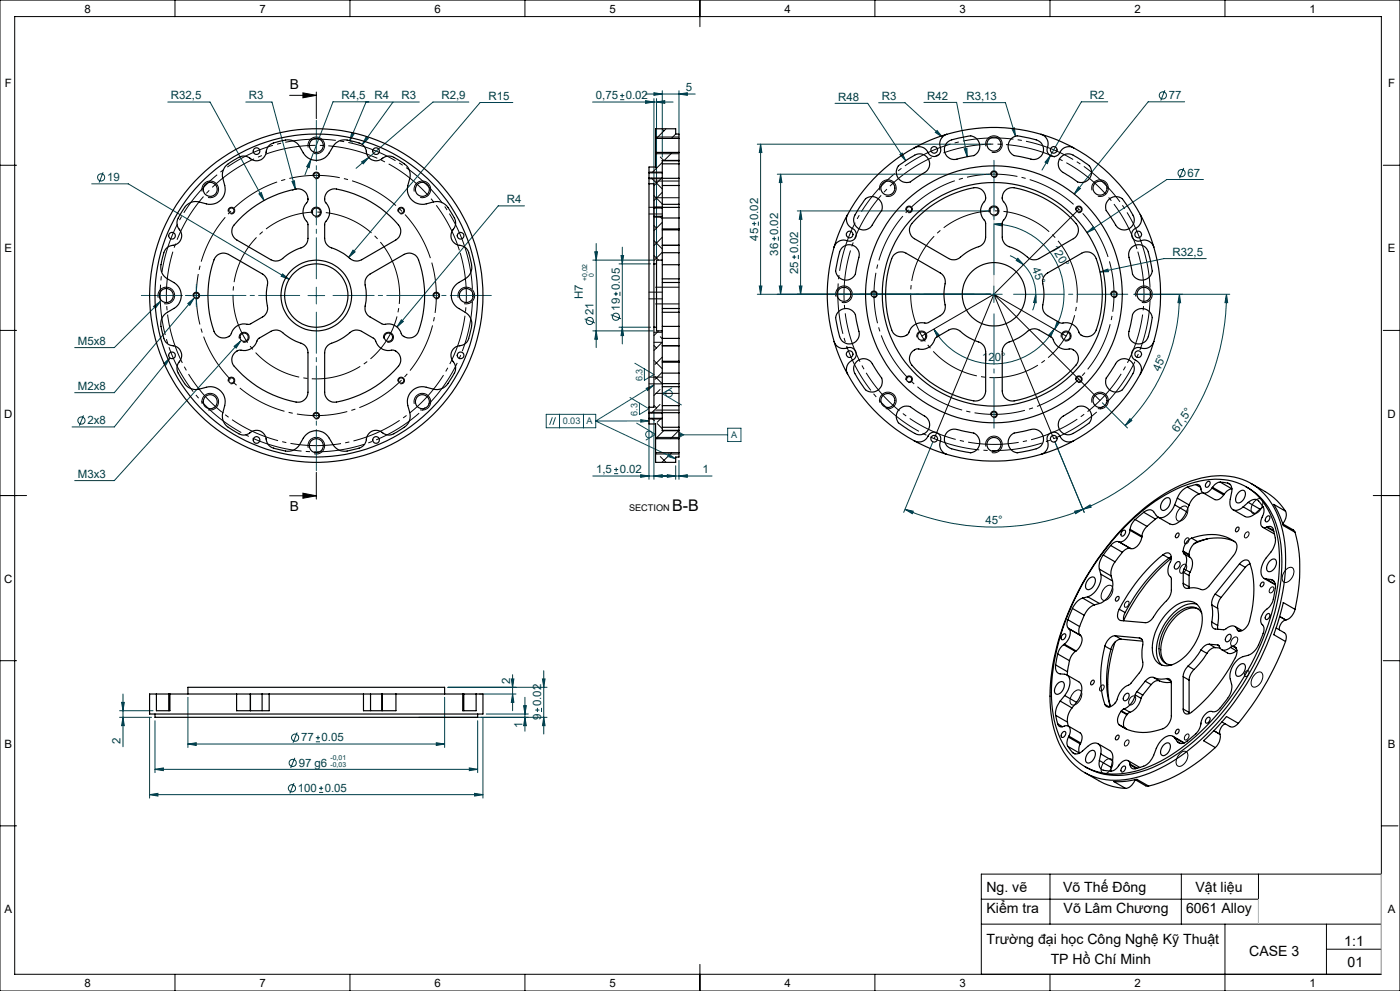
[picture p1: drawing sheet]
<svg xmlns="http://www.w3.org/2000/svg" width="420mm" height="297mm" viewBox="0 0 420 297" stroke-linecap="round" stroke-linejoin="round" font-family="sans-serif">
<defs><g id="words">
<text font-size="4.8" x="201.7" y="153">B-B</text>
<g font-size="4.2">
<text x="295.9" y="267.2">Ng. vẽ</text>
<text x="318.9" y="267.2">Võ Thế Đông</text>
<text x="358.6" y="267.2">Vật liệu</text>
<text x="295.9" y="273.6">Kiểm tra</text>
<text x="319.1" y="273.6">Võ Lâm Chương</text>
<text x="355.8" y="273.6">6061 Alloy</text>
<text x="295.9" y="283">Trường đại học Công Nghệ Kỹ Thuật</text>
<text x="374.8" y="286.4">CASE 3</text>
<text x="403.3" y="283.4">1:1</text>
<text x="315.2" y="289">TP Hồ Chí Minh</text>
<text x="404.3" y="289.7">01</text>
</g>
<g font-size="4.1">
<text x="86.9" y="26.8">B</text>
<text x="86.9" y="153">B</text>
</g>
<g font-size="3.4">
<text x="25.3" y="3.9">8</text>
<text x="77.8" y="3.9">7</text>
<text x="130.3" y="3.9">6</text>
<text x="182.8" y="3.9">5</text>
<text x="235.3" y="3.9">4</text>
<text x="287.8" y="3.9">3</text>
<text x="340.3" y="3.9">2</text>
<text x="392.8" y="3.9">1</text>
<text x="1.5" y="26.1">F</text>
<text x="416.5" y="26.1">F</text>
<text x="1.4" y="75.6">E</text>
<text x="416.4" y="75.6">E</text>
<text x="1.3" y="125.1">D</text>
<text x="416.3" y="125.1">D</text>
<text x="1.3" y="174.6">C</text>
<text x="416.3" y="174.6">C</text>
<text x="1.4" y="224.1">B</text>
<text x="416.4" y="224.1">B</text>
<text x="1.4" y="273.6">A</text>
<text x="416.4" y="273.6">A</text>
<text x="25.3" y="295.9">8</text>
<text x="77.8" y="295.9">7</text>
<text x="130.3" y="295.9">6</text>
<text x="182.8" y="295.9">5</text>
<text x="235.3" y="295.9">4</text>
<text x="287.8" y="295.9">3</text>
<text x="340.3" y="295.9">2</text>
<text x="392.8" y="295.9">1</text>
</g>
<g font-size="3.4" fill="#004040">
<text x="51.3" y="29.8">R32,5</text>
<text x="74.7" y="29.8">R3</text>
<text x="102.5" y="29.7">R4,5</text>
<text x="112.4" y="29.8">R4</text>
<text x="120.5" y="29.8">R3</text>
<text x="132.5" y="29.8">R2,9</text>
<text x="146.6" y="29.9">R15</text>
<text x="178.7" y="29.8">0,75</text>
<text x="187.7" y="29.8">0.02</text>
<text x="205.7" y="27.4">5</text>
<text x="278.2" y="29.9">R42</text>
<text x="289.9" y="30">R3,13</text>
<text x="327" y="29.7">R2</text>
<text x="350.6" y="29.7">77</text>
<text x="251.5" y="30.2">R48</text>
<text x="264.6" y="30">R3</text>
<text x="356.3" y="53">67</text>
<text x="32.1" y="54.3">19</text>
<text x="152" y="60.9">R4</text>
<text x="227.4" y="66" transform="rotate(-90 227.4 66)">0.02</text>
<text x="233.4" y="70.5" transform="rotate(-90 233.4 70.5)">0.02</text>
<text x="227.4" y="72.1" transform="rotate(-90 227.4 72.1)">45</text>
<text x="233.4" y="76.6" transform="rotate(-90 233.4 76.6)">36</text>
<text x="239.4" y="76" transform="rotate(-90 239.4 76)">0.02</text>
<text x="315.3" y="74.2" transform="rotate(60 315.3 74.2)">120°</text>
<text x="351.8" y="76.7">R32,5</text>
<text x="239.4" y="82.1" transform="rotate(-90 239.4 82.1)">25</text>
<text x="309.5" y="80.7" transform="rotate(68 309.5 80.7)">45°</text>
<text x="174.9" y="89.6" transform="rotate(-90 174.9 89.6)">H7</text>
<text x="185.9" y="87" transform="rotate(-90 185.9 87)">0.05</text>
<text x="178.1" y="94.4" transform="rotate(-90 178.1 94.4)">21</text>
<text x="185.9" y="93.1" transform="rotate(-90 185.9 93.1)">19</text>
<text x="23.4" y="103.4">M5x8</text>
<text x="294.6" y="108.3">120°</text>
<text x="347.9" y="111.6" transform="rotate(-68 347.9 111.6)">45°</text>
<text x="23.4" y="116.9">M2x8</text>
<text x="26.2" y="127.1">2x8</text>
<text x="353.3" y="129.9" transform="rotate(-56 353.3 129.9)">67,5°</text>
<text x="23.4" y="143.3">M3x3</text>
<text x="178.8" y="141.9">1,5</text>
<text x="185.9" y="141.9">0.02</text>
<text x="210.8" y="141.9">1</text>
<text x="295.6" y="157.2">45°</text>
<text x="153" y="205.1" transform="rotate(-90 153 205.1)">2</text>
<text x="162.4" y="215.9" transform="rotate(-90 162.4 215.9)">9</text>
<text x="162.4" y="211.7" transform="rotate(-90 162.4 211.7)">0.02</text>
<text x="156.7" y="218.2" transform="rotate(-90 156.7 218.2)">1</text>
<text x="36.1" y="222.8" transform="rotate(-90 36.1 222.8)">2</text>
<text x="90.3" y="222.2">77</text>
<text x="96.4" y="222.2">0.05</text>
<text x="89.6" y="229.8">97 g6</text>
<text x="89.4" y="237.4">100</text>
<text x="97.4" y="237.4">0.05</text>
</g>
<g font-size="2.7" fill="#004080">
<text x="192.7" y="114.3" transform="rotate(-90 192.7 114.3)">6.3</text>
<text x="191.2" y="124.6" transform="rotate(-90 191.2 124.6)">6.3</text>
<text x="168.8" y="127.1">0.03</text>
<text x="176" y="127.1">A</text>
<text x="219.4" y="131.2">A</text>
</g>
<text font-size="2.7" x="188.7" y="153">SECTION</text>
<g font-size="2.1" fill="#004040">
<text x="178.1" y="83.1" transform="rotate(-90 178.1 83.1)">0</text>
<text x="176.2" y="84.3" transform="rotate(-90 176.2 84.3)">+0,02</text>
<text x="99.2" y="227.9">-0,01</text>
<text x="99.2" y="229.8">-0,03</text>
</g>
</g></defs>
<g fill="none" stroke="#004040" stroke-width=".3">
<path d="M50.3 30.6h12.7l16.2 29.5M73.7 30.6h7.9l7 26.1M105.5 39.8l.8 .3-1.4 2.1zM110.6 30.5h-10.7l-8.4 22M117.7 30.6h-7.9l-4.9 11.6M125.8 30.6h-7.9l-9.2 12.7M140.7 30.6h-10.8l-19.3 16.6M153.8 30.7h-9.8l-39.4 46.4M177.8 30.6h24.1M186.1 29.9h1.2M186.1 28.6h1.2M186.7 28v1.3"/>
<path d="M193.7 30.2l2.5 .4-2.5 .4zM193.7 28.2h14.9M196.2 29.6v48.5M196.2 27.8l2.5 .4-2.5 .4zM197 30.6l2.4-.4v.8zM197 29.6v47.4M198.7 27.2v19.9M203.7 28.2l2.5-.4v.8zM203.7 27.2v13.3M250.5 31h9.8l11.4 17.2M263.6 30.8h7.9l11.2 10.3M277.2 30.7h9.8l3.2 16.3"/>
<path d="M281.1 39.1l1.6 2-2.1-1.4zM289 30.8h12.6l3.1 10M303.6 38.6l.7-.3 .4 2.5zM332.3 30.5h-7.9l-9.3 16.2M349.5 27.1l-1.3 3M355.4 30.5h-10.9l-22.2 27.7M27.5 55.1h11l48.2 28.6M30.9 51.6l-1.2 3.1M77.7 58.1l.7-.4 .8 2.4zM87.6 54.4l.7-.2 .3 2.5zM87.9 57l-.2 .1M93.3 47.8l-.6 2.5-.7-.4z"/>
<path d="M105.1 42.3l.7 .4M108.5 48.5l2.1-1.3-1.6 1.9zM109.8 41.1l.7 .4-1.8 1.8zM110.6 47.2l-3.8 3.2M227.2 43.2h70M228.2 43.2l.4 2.5h-.8zM228.2 43.2v45M233.2 52.2h64M234.2 52.2l.4 2.5h-.8zM234.2 52.2v36M270 46.3l.7-.4 1 2.3zM289.3 44.6l.8-.2 .1 2.6z"/>
<path d="M315.1 46.7l-.9 2.3-.7-.4zM315.1 46.7l-2.5 4.3M323.5 56l.6 .5-1.8 1.7zM355.1 50.3l-1.2 3.1M361 53.8h-10.9l-24 15.9M105.9 75l.6 .5-1.9 1.6zM157.3 61.7h-7.8l-30.4 36.3M177.8 78h18.1M178.4 75.5h.8l-.3 2.5zM178.9 73v31.2M185.7 79.1h9.5M186.3 76.6h.8l-.4 2.5z"/>
<path d="M186.7 74.1v29M225.6 67h1.3M226.3 66.4v1.3M227.5 66.4v1.3M231.6 71.5h1.3M232.3 70.9v1.2M233.5 70.9v1.2M237.7 77h1.2M238.3 76.4v1.2M239.2 63.2h58M239.5 76.4v1.2M240.2 63.2l.4 2.5h-.8z"/>
<path d="M240.2 63.2v25M298.2 67.2l2.5-.3-.1 .8zM298.2 67.2a21 21 0 0 1 18.2 31.5M303 76.6l2.4 1.3 1.7 1.4M305.4 77.4l1.7 1.9-2.2-1.2zM307.1 79.3a12.7 12.7 0 0 1 3.6 8.9M326.1 69.7l1.9-1.7 .4 .6zM361.9 77.5h-12.7l-19.2 4M46.1 91.8l2-1.5-1.5 2.1zM48.1 90.3l-13.8 13.9h-11.9M56.3 91l1.9-1.7-1.3 2.2zM58.2 89.3l-23.9 28.4h-11.9"/>
<path d="M84.8 82.1l1.9 1.6-2.4-.9zM120.4 95.8l.6 .5-1.9 1.7zM175.4 95.6l3.1 1.2M177.8 99.2h18.1M178.9 99.2l.3 2.5h-.8zM183.2 94.3l3.1 1.2M184.2 88.1h1.2M184.8 87.5v1.2M185.7 98.1h9.5M186 87.5v1.2M186.7 98.1l.4 2.5h-.8zM227.2 88.2h70"/>
<path d="M227.8 85.7h.8l-.4 2.5zM233.8 85.7h.8l-.4 2.5zM239.8 85.7h.8l-.4 2.5zM280.1 98.6l1.7 1.9-.6 .4zM280.1 98.6a20.8 20.8 0 0 0 36.1 0M310.7 88.2l.2 2.5h-.8zM310.7 88.2l-.1 2.2-.8 2.6M316.2 98.6l-1 2.3-.7-.4zM317.1 96.3l.8 .4-1.5 2zM330 81.5l2.4-.9 .1 .8zM340.2 88.2h28.7M353.8 88.2l.4 2.5h-.8z"/>
<path d="M353.8 88.2a55.5 55.5 0 0 1-16.3 39.4M367.9 88.2l.4 2.5h-.8zM367.9 88.2a69.7 69.7 0 0 1-43 64.4M49.1 109l1.9-1.7-1.3 2.2zM51 107.3l-16.7 20.6h-12.7M70.2 103.8l2-1.6-1.4 2.1zM72.2 102.2l-37.9 41.8h-11.9M25 124.5l-1.2 3.1M194.7 123.1v20.5M196.2 123.1v20.5M202.7 139.6v4M203.7 138v5.6"/>
<path d="M279.9 132.4l-8.8 21.2M316.5 132.4l8.8 21.2M330.7 120.7l7.5 7.6M339 125.5l.5 .5-2 1.6zM177.8 142.7h35.8M184.2 142h1.3M184.2 140.7h1.3M184.9 140.1v1.3M192.2 142.3l2.5 .4-2.5 .3zM196.2 142.7l2.5-.4v.7zM200.2 142.3l2.5 .4-2.5 .3zM203.7 142.7l2.5-.4v.7z"/>
<path d="M271.5 152.6l2.5 .6-.3 .7zM271.5 152.6a69.5 69.5 0 0 0 53.4 0M322.4 153.2l2.5-.6-2.2 1.3zM324.9 152.6l2.1-1.3 .3 .7zM35.9 215h9.6M35.9 213h10M36.5 210.5h.8l-.4 2.5zM36.9 208v15.8M36.9 215l.4 2.5h-.8zM44.9 215v24.2M46.5 216v15.6M56.4 209v15"/>
<path d="M89.1 219.5l-1.2 3.1M125.6 215h38.5M133.4 209v15M134.4 206h29.7M143.3 216v15.6M143.8 208h11M144.9 215v24.2M145.9 214h12.6M153.4 203.5h.8l-.4 2.5zM153.8 202.2v10.8M153.8 208l.4 2.5h-.8zM157.1 211.5h.8l-.4 2.5z"/>
<path d="M157.5 215l.4 2.5h-.8zM157.5 209v10.1M160.6 212.8h1.2M161.2 212.2v1.2M162.5 212.2v1.2M162.7 203.5h.8l-.4 2.5zM163.1 215l.4 2.5h-.8zM163.1 201v19M44.9 238.2l2.5-.4v.8zM44.9 238.2h100M46.5 230.6l2.5-.5v.9zM46.5 230.6h96.8"/>
<path d="M56.4 223l2.5-.4v.8zM56.4 223h77M88.2 234.7l-1.2 3.1M88.4 227.1l-1.2 3.1M94.8 222.3h1.2M94.8 221.1h1.2M95.4 220.4v1.3M95.7 237.5h1.2M95.7 236.3h1.2M96.3 235.6v1.3M130.9 222.6l2.5 .4-2.5 .4zM140.8 230.1l2.5 .5-2.5 .4z"/>
<path d="M142.4 237.8l2.5 .4-2.5 .4z"/>
<circle cx="348.9" cy="28.6" r="1.06"/>
<circle cx="30.3" cy="53.2" r="1.07"/>
<circle cx="354.5" cy="51.9" r="1.08"/>
<circle cx="176.9" cy="96.2" r="1.08"/>
<circle cx="184.8" cy="94.9" r="1.08"/>
<circle cx="24.4" cy="126" r="1.07"/>
<circle cx="87.6" cy="236.3" r="1.07"/>
<circle cx="87.8" cy="228.6" r="1.08"/>
<circle cx="88.5" cy="221.1" r="1.07"/>
</g>
<g fill="none" stroke="#004080" stroke-width=".3">
<path d="M56.4 88.6h5M58.9 86.1v5M92.4 88.6h5M94.9 86.1v5M295.7 88.2h5M298.2 85.7v5M189 119.1l5.7 3.4-2.9 1.7v-3.4M190.5 108.9l5.7 3.4-2.9 1.6v-3.3M193.9 116.4l2.3-1-1.9 1.6zM196.2 115.4l-17.5 10.8M201.5 116.3l-2.8 1.7 5.7 3.4M163.9 124.2h14.8v4h-14.8z"/>
<path d="M165.7 125.1l-.8 2.2M166.7 125.1l-.8 2.2M167.9 124.2v4M175 124.2v4M178.7 126.2l24 11.3M191 126.8l5.7 3.4-2.9 1.7M192.2 125.8l2.5 .3-2.5 .4zM194.7 126.1l-16 .1M200.6 136.1l2.1 1.4-2.4-.7zM203.7 129.5l1.4 .8-1.4 .8zM203.7 130.3h14.6M218.3 128.3h4v4h-4z"/>
<circle cx="200.7" cy="118" r="1"/>
<circle cx="194.7" cy="130.2" r="1.01"/>
</g>
<g fill="none" stroke="#000" stroke-width=".3">
<path d="M0 0h420v297h-420zM4.4 5h410v287h-410zM52.5 0v5M105 0v5M157.5 0v5M210 0v8M262.5 0v5M315 0v5M367.5 0v5M86.9 28.6h8M90.9 27.8l4 .8-4 .7zM94.9 27.6v8"/>
<path d="M0 49.5h5M60.6 57.4a2.5 2.5 0 0 1 2.2-3.1 2.5 2.5 0 0 1 2.7 2.7 2.5 2.5 0 0 1-3.1 2.2M92.5 44.2a2.51 2.51 0 0 1 2.2-3.1 2.51 2.51 0 0 1 2.7 2.7 2.51 2.51 0 0 1-3.2 2.2M93.9 52.8a1.01 1.01 0 0 1 .9-1.2 1.01 1.01 0 0 1 1.1 1.1 1.01 1.01 0 0 1-1.3 .8M124.3 57.4a2.5 2.5 0 0 1 2.2-3.1 2.5 2.5 0 0 1 2.7 2.7 2.5 2.5 0 0 1-3.2 2.2M194.7 51.6h4M194.7 53.6h4M196.7 41.1h7M196.7 46.1h7M196.7 54.3h7M196.7 59.3h7M263.9 57a2.51 2.51 0 0 1 2.2-3.1 2.51 2.51 0 0 1 2.8 2.7 2.51 2.51 0 0 1-3.2 2.2"/>
<path d="M295.8 43.8a2.5 2.5 0 0 1 2.2-3.1 2.5 2.5 0 0 1 2.7 2.7 2.5 2.5 0 0 1-3.2 2.2M297.2 52.5a.99 .99 0 0 1 .9-1.3 .99 .99 0 0 1 1.1 1.1 .99 .99 0 0 1-1.3 .9M327.6 57a2.5 2.5 0 0 1 2.2-3.1 2.5 2.5 0 0 1 2.7 2.7 2.5 2.5 0 0 1-3.1 2.2M415 49.5h5M68.5 63.4a1 1 0 0 1 .9-1.3 1 1 0 0 1 1 1.1 1 1 0 0 1-1.2 .9M93.5 64a1.5 1.5 0 0 1 1.3-1.9 1.5 1.5 0 0 1 1.6 1.6 1.5 1.5 0 0 1-1.9 1.3M119.4 63.4a1 1 0 0 1 .9-1.3 1 1 0 0 1 1 1.1 1 1 0 0 1-1.2 .9M194.7 62.1h4M194.7 64.1h4M196.2 65.1h2.5M271.7 63a1 1 0 0 1 .9-1.3 1 1 0 0 1 1.1 1.1 1 1 0 0 1-1.2 .9M296.7 63.6a1.51 1.51 0 0 1 1.3-1.9 1.51 1.51 0 0 1 1.7 1.6 1.51 1.51 0 0 1-1.9 1.4"/>
<path d="M322.7 63a.99 .99 0 0 1 .9-1.2 .99 .99 0 0 1 1 1 .99 .99 0 0 1-1.2 .9M323.6 62.8l-25.4 25.4M0 99h5M47.5 89.2a2.49 2.49 0 0 1 2.2-3.1 2.49 2.49 0 0 1 2.7 2.7 2.49 2.49 0 0 1-3.2 2.2M57.9 88.8a.99 .99 0 0 1 .9-1.2 .99 .99 0 0 1 1.1 1.1 .99 .99 0 0 1-1.3 .8M129.9 88.8a.99 .99 0 0 1 .9-1.2 .99 .99 0 0 1 1.1 1.1 .99 .99 0 0 1-1.3 .8M137.5 89.2a2.49 2.49 0 0 1 2.2-3.1 2.49 2.49 0 0 1 2.7 2.7 2.49 2.49 0 0 1-3.2 2.2M194.7 87.6h4M194.7 89.6h4M196.2 99.6h2.5M196.7 86.1h7M196.7 91.1h7"/>
<path d="M250.8 88.9a2.51 2.51 0 0 1 2.2-3.2 2.51 2.51 0 0 1 2.7 2.7 2.51 2.51 0 0 1-3.2 2.2M261.2 88.5a1 1 0 0 1 .9-1.3 1 1 0 0 1 1.1 1.1 1 1 0 0 1-1.3 .9M298.2 88.2l21.6 12.5M298.2 88.2l-21.7 12.5M298.2 88.2l31.8 31.8M298.2 88.2l17.9 43.3M298.2 88.2l-18 43.3M333.2 88.5a1.01 1.01 0 0 1 .9-1.3 1.01 1.01 0 0 1 1.1 1.1 1.01 1.01 0 0 1-1.3 .9M340.8 88.9a2.5 2.5 0 0 1 2.2-3.2 2.5 2.5 0 0 1 2.7 2.7 2.5 2.5 0 0 1-3.2 2.2M415 99h5M68.5 114.3a1 1 0 0 1 .9-1.3 1 1 0 0 1 1 1.1 1 1 0 0 1-1.2 .9M71.8 101.5a1.5 1.5 0 0 1 1.3-1.9 1.5 1.5 0 0 1 1.6 1.6 1.5 1.5 0 0 1-1.9 1.3"/>
<path d="M115.1 101.5a1.51 1.51 0 0 1 1.3-1.9 1.51 1.51 0 0 1 1.6 1.6 1.51 1.51 0 0 1-1.9 1.3M119.4 114.3a1 1 0 0 1 .9-1.3 1 1 0 0 1 1 1.1 1 1 0 0 1-1.2 .9M194.7 113h4M194.7 115h4M196.2 102.6h2.5M196.7 117.9h7M271.7 113.9a1 1 0 0 1 .9-1.3 1 1 0 0 1 1.1 1.1 1 1 0 0 1-1.2 .9M275.1 101.1a1.5 1.5 0 0 1 1.3-1.9 1.5 1.5 0 0 1 1.6 1.6 1.5 1.5 0 0 1-1.8 1.4M318.4 101.1a1.5 1.5 0 0 1 1.3-1.9 1.5 1.5 0 0 1 1.6 1.6 1.5 1.5 0 0 1-1.9 1.4M322.7 113.9a.99 .99 0 0 1 .9-1.2 .99 .99 0 0 1 1 1 .99 .99 0 0 1-1.2 .9M60.6 121a2.5 2.5 0 0 1 2.2-3.1 2.5 2.5 0 0 1 2.7 2.7 2.5 2.5 0 0 1-3.1 2.2M92.5 134.2a2.51 2.51 0 0 1 2.2-3.1 2.51 2.51 0 0 1 2.7 2.7 2.51 2.51 0 0 1-3.2 2.2"/>
<path d="M93.9 124.8a1.01 1.01 0 0 1 .9-1.2 1.01 1.01 0 0 1 1.1 1.1 1.01 1.01 0 0 1-1.3 .9M124.3 121a2.5 2.5 0 0 1 2.2-3.1 2.5 2.5 0 0 1 2.7 2.7 2.5 2.5 0 0 1-3.2 2.2M194.7 123.6h4M194.7 125.6h4M196.7 131.1h7M196.7 136.1h7M196.7 122.9h7M263.9 120.7a2.51 2.51 0 0 1 2.2-3.2 2.51 2.51 0 0 1 2.8 2.7 2.51 2.51 0 0 1-3.2 2.2M295.8 133.8a2.5 2.5 0 0 1 2.2-3.1 2.5 2.5 0 0 1 2.7 2.7 2.5 2.5 0 0 1-3.2 2.2M297.2 124.5a.99 .99 0 0 1 .9-1.3 .99 .99 0 0 1 1.1 1.1 .99 .99 0 0 1-1.3 .9M327.6 120.7a2.5 2.5 0 0 1 2.2-3.2 2.5 2.5 0 0 1 2.7 2.8 2.5 2.5 0 0 1-3.1 2.1M0 148.5h8"/>
<path d="M86.9 148.6h8M90.9 147.8l4 .8-4 .7zM94.9 141.6v8M354 152.4a1.31 1.31 0 0 1 1.8-.7 1.31 1.31 0 0 1 .5 1.9 2.89 2.89 0 0 1-2.9 2.5 2.25 2.25 0 0 1 .2-3.2zM373.7 159.7a.59 .59 0 0 1 .9-.2 .59 .59 0 0 1 0 .9 .73 .73 0 0 1-.4 .7 .73 .73 0 0 1-.9-.2zM376.8 149.9a1.22 1.22 0 0 1 1.6-.4 1.22 1.22 0 0 1 .4 1.7 2.99 2.99 0 0 1-2.9 2.7 2.73 2.73 0 0 1 .9-4zM412 148.5h8M331.5 176.1a1.29 1.29 0 0 1 1.2-.7 1.29 1.29 0 0 1 1.1 .8 3.4 3.4 0 0 1-2.6 3.7 1.7 1.7 0 0 1-.5-2.7zM354.6 169.5a.81 .81 0 0 1 1.2-.3 .81 .81 0 0 1 .1 1.2 1.38 1.38 0 0 1-1.9 1.2v-1.2zM355.7 161.5a.57 .57 0 0 1 .9-.2 .57 .57 0 0 1 0 .9 .68 .68 0 0 1-.5 .7 .68 .68 0 0 1-.8-.3zM381.2 176.2a.57 .57 0 0 1 .9-.2 .57 .57 0 0 1 0 .9 .7 .7 0 0 1-.5 .7 .7 .7 0 0 1-.8-.3zM385.9 170.6a1.27 1.27 0 0 1 1.8-.5 1.27 1.27 0 0 1 .4 1.8 2.88 2.88 0 0 1-2.8 2.6 2.47 2.47 0 0 1 .4-3.6z"/>
<path d="M0 198h5M337.7 180.5a.58 .58 0 0 1 .9-.2 .58 .58 0 0 1 0 .9 .73 .73 0 0 1-.4 .7 .73 .73 0 0 1-.9-.2l.1-.7zM369.9 191.3a.8 .8 0 0 1 1.1-.3 .8 .8 0 0 1 .2 1.2 1.26 1.26 0 0 1-.6 1.1 1.26 1.26 0 0 1-1.3 0v-1.1zM415 198h5M322.3 207.3a1.28 1.28 0 0 1 1.8-.4 1.28 1.28 0 0 1 .3 1.8 2.68 2.68 0 0 1-2.9 2.5 2.85 2.85 0 0 1 .8-3.9zM330.4 205.4a.55 .55 0 0 1 .8 .1 .55 .55 0 0 1 0 .8 .7 .7 0 0 1-.5 .7 .7 .7 0 0 1-.9-.3l.2-.6zM339.2 209.1a.86 .86 0 0 1 1.2-.4 .86 .86 0 0 1 .2 1.3 1.22 1.22 0 0 1-1.9 1v-1zM373.7 201.3a.61 .61 0 0 1 1-.2 .61 .61 0 0 1-.2 1 .62 .62 0 0 1-.5 .7 .62 .62 0 0 1-.7-.5zM376.8 201.8a1.22 1.22 0 0 1 1.6-.3 1.22 1.22 0 0 1 .4 1.6 2.99 2.99 0 0 1-2.9 2.8 2.73 2.73 0 0 1 .9-4.1zM331.6 227.9a1.28 1.28 0 0 1 1.8-.4 1.28 1.28 0 0 1 .4 1.8 2.68 2.68 0 0 1-3 2.5 2.85 2.85 0 0 1 .8-3.9zM337.7 222.1a.57 .57 0 0 1 .9-.3 .57 .57 0 0 1 0 .9 .68 .68 0 0 1-.5 .8 .68 .68 0 0 1-.8-.3zM354 225.8a1.31 1.31 0 0 1 1.8-.6 1.31 1.31 0 0 1 .5 1.9 2.89 2.89 0 0 1-2.9 2.5 2.22 2.22 0 0 1 .2-3.2z"/>
<path d="M355.7 220.3a.58 .58 0 0 1 .9-.2 .58 .58 0 0 1 0 .9 .73 .73 0 0 1-.5 .7 .73 .73 0 0 1-.8-.2l.1-.6zM0 247.5h5M414.4 247.5h5M294.4 277h120M294.4 269.5h83.1M315 262v15M354.4 262v15M367.5 277v20M377.5 262v15M397.9 277v15M414.4 262h-120v30M52.5 292v5"/>
<path d="M105 292v5M157.5 292v5M210 289v8M262.5 292v5M315 292v5M397.9 284.5h16.5"/>
</g>
<path d="M118.8 81.2a25 25 0 0 0-41.9-10 25 25 0 0 0 11.5 41.5 25 25 0 0 0 30.8-30.1l-.4-1.4M322.1 80.9a25 25 0 0 0-41.9-10.1 25 25 0 0 0 11.5 41.5 25 25 0 0 0 30.8-30.1l-.4-1.3" fill="none" stroke="#000" stroke-width=".3" stroke-dasharray="15.2 1.3 1.3 1.3" stroke-dashoffset="5.3" stroke-linecap="butt"/>
<path d="M129.3 78a36 36 0 0 0-60.3-14.4 36 36 0 0 0 16.6 59.7 36 36 0 0 0 44.2-43.5l-.5-1.8M332.6 77.7a36 36 0 0 0-60.3-14.5 36 36 0 0 0 16.6 59.8 36 36 0 0 0 44.2-43.5l-.5-1.8" fill="none" stroke="#000" stroke-width=".3" stroke-dasharray="15.2 1.3 1.3 1.3" stroke-dashoffset="-.7" stroke-linecap="butt"/>
<path d="M137.9 75.4a45 45 0 0 0-75.4-18.1 45 45 0 0 0 20.8 74.7 45 45 0 0 0 55.3-54.3l-.7-2.3M341.2 75a45 45 0 0 0-75.4-18.1 45 45 0 0 0 20.8 74.8 45 45 0 0 0 55.3-54.4l-.7-2.3" fill="none" stroke="#000" stroke-width=".3" stroke-dasharray="15.2 1.3 1.3 1.3" stroke-dashoffset="-.4" stroke-linecap="butt"/>
<path d="M139.7 74.9a46.8 46.8 0 0 0-78.5-18.9 46.8 46.8 0 0 0 21.6 77.8 46.8 46.8 0 0 0 57.6-56.6l-.7-2.3M343 74.5a46.8 46.8 0 0 0-78.5-18.9 46.8 46.8 0 0 0 21.6 77.8 46.8 46.8 0 0 0 57.6-56.5l-.7-2.4" fill="none" stroke="#000" stroke-width=".3" stroke-dasharray="15.2 1.3 1.3 1.3" stroke-dashoffset="3.3" stroke-linecap="butt"/>
<path d="M298.2 63.2v25M377.5 269.5v7.5M414.4 262v30" fill="none" stroke="#c0c0c0" stroke-width=".3"/>
<path d="M293.2 88.2h-36M298.2 83.2v-36M298.2 93.2v36M303.2 88.2h36" fill="none" stroke="#004080" stroke-width=".3" stroke-dasharray="15.2 1.3 1.3 1.3" stroke-dashoffset="-.9"/>
<path d="M89.9 88.6h-47.5M94.9 83.6v-47.5M94.9 93.6v47.5M99.9 88.6h47.5" fill="none" stroke="#004080" stroke-width=".3" stroke-dasharray="15.2 1.3 1.3 1.3" stroke-dashoffset="2.9"/>
<path d="M56.4 88.6h-.8M58.9 86.1v-.8M58.9 91.1v.8M61.4 88.6h.8" fill="none" stroke="#004080" stroke-width=".3" stroke-dasharray="15.2 1.3 1.3 1.3"/>
<path d="M90.9 27.8l4 .8-4 .7zM90.9 147.8l4 .8-4 .7z" fill="#000"/>
<g fill="#004040">
<path d="M310.7 88.2l.2 2.5h-.8zM305.4 77.4l1.7 1.9-2.2-1.2z"/>
<path d="M317.1 96.3l.8 .4-1.5 2zM298.2 67.2l2.5-.3-.1 .8z"/>
<path d="M280.1 98.6l1.7 1.9-.6 .4zM316.2 98.6l-1 2.3-.7-.4z"/>
<path d="M271.5 152.6l2.5 .6-.3 .7zM322.4 153.2l2.5-.6-2.2 1.3z"/>
<path d="M324.9 152.6l2.1-1.3 .3 .7zM367.9 88.2l.4 2.5h-.8z"/>
<path d="M339 125.5l.5 .5-2 1.6zM353.8 88.2l.4 2.5h-.8z"/>
<path d="M203.7 28.2l2.5-.4v.8zM196.2 27.8l2.5 .4-2.5 .4z"/>
<path d="M142.4 237.8l2.5 .4-2.5 .4zM44.9 238.2l2.5-.4v.8zM196.2 142.7l2.5-.4v.7zM192.2 142.3l2.5 .4-2.5 .3zM197 30.6l2.4-.4v.8zM193.7 30.2l2.5 .4-2.5 .4zM203.7 142.7l2.5-.4v.7zM200.2 142.3l2.5 .4-2.5 .3z"/>
<path d="M46.1 91.8l.5 .6 1.5-2.1zM56.3 91l.6 .5 1.3-2.2zM70.2 103.8l.6 .5 1.4-2.1zM49.1 109l.6 .5 1.3-2.2zM84.8 82.1l-.5 .7 2.4 .9zM77.7 58.1l1.5 2-.8-2.4zM87.6 54.4l1 2.3-.3-2.5zM93.3 47.8l-1.3 2.1 .7 .4zM120.4 95.8l-1.3 2.2 1.9-1.7zM105.5 39.8l-.6 2.4 1.4-2.1zM109.8 41.1l-1.1 2.2 1.8-1.8zM108.5 48.5l.5 .6 1.6-1.9zM105.9 75l-1.3 2.1 1.9-1.6zM56.4 223l2.5-.4v.8zM130.9 222.6l2.5 .4-2.5 .4zM46.5 230.6l2.5-.5v.9zM140.8 230.1l2.5 .5-2.5 .4zM270 46.3l1.7 1.9-1-2.3zM281.1 39.1l-.5 .6 2.1 1.4zM289.3 44.6l.9 2.4-.1-2.6zM315.1 46.7l-1.6 1.9 .7 .4zM303.6 38.6l1.1 2.2-.4-2.5zM323.5 56l-1.2 2.2 1.8-1.7zM326.1 69.7l2.3-1.1-.4-.6zM330 81.5l2.5-.1-.1-.8z"/>
<path d="M157.5 215l.4 2.5h-.8zM157.1 211.5h.8l-.4 2.5z"/>
<path d="M162.7 203.5h.8l-.4 2.5zM163.1 215l.4 2.5h-.8zM153.4 203.5h.8l-.4 2.5zM153.8 208l.4 2.5h-.8zM36.5 210.5h.8l-.4 2.5zM36.9 215l.4 2.5h-.8zM228.2 43.2l.4 2.5h-.8zM227.8 85.7h.8l-.4 2.5zM234.2 52.2l.4 2.5h-.8zM233.8 85.7h.8l-.4 2.5zM240.2 63.2l.4 2.5h-.8zM239.8 85.7h.8l-.4 2.5zM178.4 75.5h.8l-.3 2.5zM178.9 99.2l.3 2.5h-.8zM186.3 76.6h.8l-.4 2.5zM186.7 98.1l.4 2.5h-.8z"/>
</g>
<path d="M200.6 136.1l2.1 1.4-2.4-.7zM192.2 125.8l2.5 .3-2.5 .4zM193.9 116.4l2.3-1-1.9 1.6zM203.7 129.5l1.4 .8-1.4 .8z" fill="#004080"/>
<g fill="none" stroke="#000" stroke-width=".35">
<path d="M98.2 57.5l.5-.4a3.9 3.9 0 0 1 4-.1 31.9 31.9 0 0 1 17.1 10.8 3 3 0 0 1-1.1 4.1l-10.2 6a3.3 3.3 0 0 1-4.1-1 20.8 20.8 0 0 0-5.8-3l-.9-1.1-.3-.9 .1-5.1a4.4 4.4 0 0 0 0-6.4 2.93 2.93 0 0 1 .7-2.9zM194.7 55.1v67M194.7 51.8v1.6M194.7 55.1h1.5v7.2M194.7 53.4v1.7M194.7 53.4h4M194.7 51.8h4M196.7 41.5v4.2M196.7 45.7v4.4h-2v1.7M196.7 41.5v-2.9h6v1.6h1v1.3M196.7 45.7h7M196.7 41.5h7"/>
<path d="M198.7 51.8v1.6M198.7 48.2h5M198.7 53.4v8.9M198.7 49.1h5M198.7 53.4h5M198.7 55.6h5M203.7 41.5v4.2M203.7 48.1v.1M203.7 48.2v.9M203.7 49.1v4.3M203.7 55.6v5.6M203.7 48.1h-5v3.7"/>
<path d="M203.7 45.7v2.4M203.7 53.4v2.2M259.7 59.5a3.1 3.1 0 0 1 4.2 .4 3.1 3.1 0 0 1-.1 4.2l-.8 1.1a7 7 0 0 1-3 3.6 3.1 3.1 0 0 1-3.5-1.3 3.1 3.1 0 0 1 .4-3.7zM269.5 49.7l1.8-1.3a11.7 11.7 0 0 1 4.7-2.3 3 3 0 0 1 2.9 2.6 3 3 0 0 1-2.1 3.3l-2.7 1.8a3.1 3.1 0 0 1-4.2 .1 3.1 3.1 0 0 1-.4-4.2zM274.3 44.3a49.6 49.6 0 0 0-20 20M284 40.2a3.2 3.2 0 0 0-1.8 4.5 2.07 2.07 0 0 1-1.8 2.2 2.07 2.07 0 0 1-2.3-1.7 2.96 2.96 0 0 0-3.8-.9M284 40.2a49.6 49.6 0 0 1 28.3 0M284 40.2a49 49 0 0 0-9.7 4.1M284.1 42.8a12.8 12.8 0 0 1 5.7-1.8 3.1 3.1 0 0 1 4.1 2.2 3.1 3.1 0 0 1-3 3.6l-1.3 .3a7.1 7.1 0 0 1-4.7 .4 3 3 0 0 1-.8-4.7zM301.6 57.1l.9-.6a4.7 4.7 0 0 1 3.5 .2 32.2 32.2 0 0 1 17.1 10.8 2.97 2.97 0 0 1-1.1 4l-10.2 6a3.2 3.2 0 0 1-4.1-.9 18.6 18.6 0 0 0-5.8-3.1l-.6-.7-.6-1.3 .1-5.1a4.4 4.4 0 0 0 0-6.4 2.79 2.79 0 0 1 .8-2.9zM303.2 41.8l.4-.4a3.4 3.4 0 0 1 3.7-.3 11.4 11.4 0 0 1 5 1.7 3 3 0 0 1 .1 3.8 3 3 0 0 1-3.8 .9l-2.5-.5a3.2 3.2 0 0 1-3.5-4.2zM312.3 40.2a3.1 3.1 0 0 1 1.8 4.5 2.08 2.08 0 0 0 1.8 2.2 2.08 2.08 0 0 0 2.3-1.7 2.96 2.96 0 0 1 3.9-.9"/>
<path d="M312.3 40.2a48.1 48.1 0 0 1 9.8 4.1M318.4 47a3.1 3.1 0 0 1 4.2-.1l3 2a3 3 0 0 1 1.3 4.5 3 3 0 0 1-4.6 .4l-1.1-.7a7.2 7.2 0 0 1-3.6-3v-1.7zM322.1 44.3a49.6 49.6 0 0 1 20 20M332.5 59.9a3 3 0 0 1 5 .8l.5 .6a11.7 11.7 0 0 1 2.3 4.7 3 3 0 0 1-2.6 2.9 3 3 0 0 1-3.3-2.1l-1.8-2.7a2.98 2.98 0 0 1-.1-4.2zM55.8 61.7l1-.8 1.1-.4a9 9 0 0 1 4.6 .7 4.5 4.5 0 0 0 4.9-5.6 6.1 6.1 0 0 1-.4-4.6 8.5 8.5 0 0 1 3.8-3.4 3.5 3.5 0 0 1 4.9 .3 3 3 0 0 0 4.3-3 3.7 3.7 0 0 1 3.4-2.4l.9-.2a4.5 4.5 0 0 1 5.6 1.6 5.7 5.7 0 0 0 4.3 4.1 4.5 4.5 0 0 0 4.6-2.2 6.5 6.5 0 0 1 2.9-3.5 9.7 9.7 0 0 1 5.6 .4 3.4 3.4 0 0 1 2.8 3.5 3 3 0 0 0 5.1 1 3.7 3.7 0 0 1 4.1 .6l.8 .5a4.5 4.5 0 0 1 2.8 5.1 5.8 5.8 0 0 0-.2 5.4 4.4 4.4 0 0 0 5.2 2.3 5.4 5.4 0 0 1 5.1-.2l1 .8 1.6 2.4a3.7 3.7 0 0 1 0 5.3 3.1 3.1 0 0 0 2.9 4.3 3.6 3.6 0 0 1 2.5 3.4 5.3 5.3 0 0 1-.9 6.1l-2.4 1.5a4.5 4.5 0 0 0 0 7.8 6.6 6.6 0 0 1 3.5 2.9 8.9 8.9 0 0 1-.5 5.6 3.3 3.3 0 0 1-3.4 2.7 3 3 0 0 0-1 5.2 3.6 3.6 0 0 1-.7 4.1l-.5 .8a4.5 4.5 0 0 1-5.1 2.8 5.9 5.9 0 0 0-5.4-.2 4.5 4.5 0 0 0-2.3 5.2 6.1 6.1 0 0 1 .5 4.5 9.5 9.5 0 0 1-4.3 3.6 3.3 3.3 0 0 1-4.4-.4 3 3 0 0 0-4.3 2.9 4 4 0 0 1-3.9 2.6 4.7 4.7 0 0 1-6-1.6 6.1 6.1 0 0 0-3.7-3.9 4.5 4.5 0 0 0-5.2 2 6.2 6.2 0 0 1-2.9 3.6 9.7 9.7 0 0 1-5.6-.5 3.3 3.3 0 0 1-2.8-3.5 3 3 0 0 0-5.1-.9 3.6 3.6 0 0 1-4.2-.7l-.8-.5a4.4 4.4 0 0 1-2.7-5.1 5.8 5.8 0 0 0-.2-6 4.4 4.4 0 0 0-4.8-1.6 6.3 6.3 0 0 1-4.6 .4 8.7 8.7 0 0 1-3.4-3.9 3.5 3.5 0 0 1 .3-4.8 3 3 0 0 0-3-4.3 3.7 3.7 0 0 1-2.4-3.4l-.2-.9a4.5 4.5 0 0 1 1.6-5.6 6.7 6.7 0 0 0 3.7-3.1 4.5 4.5 0 0 0-1.8-5.8 6.3 6.3 0 0 1-3.5-2.9 9.8 9.8 0 0 1 .4-5.6 3.3 3.3 0 0 1 3.5-2.8 3 3 0 0 0 .9-5.1 3.8 3.8 0 0 1 .8-4.2zM64.8 76.9l.9-.7a2.95 2.95 0 0 1 2.8 0l10.3 6a3.2 3.2 0 0 1 1.3 4 19 19 0 0 0 .2 6.5l-.3 .9-.8 1.1-4.5 2.5a4.4 4.4 0 0 0-5.6 3.2 2.99 2.99 0 0 1-4.9-1.1 31.8 31.8 0 0 1 .3-22zM72.8 64.7a31.7 31.7 0 0 1 16.6-8.1 2.76 2.76 0 0 1 2.6 1.3 2.76 2.76 0 0 1 0 2.9 4.6 4.6 0 0 0 .3 6.1l.1 4.5a3.2 3.2 0 0 1-2.9 3.1 20.2 20.2 0 0 0-5.5 3.5l-1.3 .2-1.4-.3-10.3-6a2.98 2.98 0 0 1-.7-4.5zM196.2 79.1v19M196.2 62.3v2.5M196.2 62.3h2.5M196.2 64.8v14.3M196.2 79.1h.8"/>
<path d="M196.2 64.8h2.5M197 79.1v19M198.7 62.3v2.5M198.7 78v21.2M198.7 61.2h5M198.7 64.8v13.2M198.7 78h-1.7v1.1M198.7 62.2h5M198.7 65.3h5M198.7 73.5h5M198.7 68.9h5M198.7 68.6h5"/>
<path d="M198.7 73.6h5M198.7 75.7h5M198.7 79.3h5M203.7 61.2v1M203.7 62.2v3.1M203.7 68.9v4.6M203.7 65.3v3.3M203.7 73.6v2.1M203.7 79.3v4.3M203.7 75.7v3.6M203.7 68.6v.3M203.7 73.5v.1"/>
<path d="M250.2 74a49.6 49.6 0 0 0 0 28.3M252.7 74.1a3 3 0 0 1 3.9-.1 3 3 0 0 1 .9 3.7l-.6 2.6a3.2 3.2 0 0 1-4.1 3.5 3 3 0 0 1-1.9-4l.2-.7a11.4 11.4 0 0 1 1.6-5zM254.3 64.3a3.1 3.1 0 0 0 1.9 4.4 2.08 2.08 0 0 1 .2 2.9 2.08 2.08 0 0 1-2.8 .4 3 3 0 0 0-3.4 2M254.3 64.3a49 49 0 0 0-4.1 9.7M268.1 76.5a2.96 2.96 0 0 1 3.7-.6l10.3 5.9a3.3 3.3 0 0 1 1.3 4 20.2 20.2 0 0 0 .2 6.5l-.5 1.4-.6 .6-4.5 2.5a4.4 4.4 0 0 0-5.5 3.2 3 3 0 0 1-5-1.1 31 31 0 0 1 .6-22.4zM274.8 65.6a31.9 31.9 0 0 1 17.9-9.4 2.76 2.76 0 0 1 2.6 1.3 2.76 2.76 0 0 1 0 3 4.6 4.6 0 0 0 .3 6.1l.1 4.5a3.2 3.2 0 0 1-2.9 3.1 19.6 19.6 0 0 0-5.5 3.4l-.9 .3-1.4-.2-10.7-6.2a3 3 0 0 1-.8-4.5zM339.6 74.1a3.1 3.1 0 0 1 3.2-.5 3.1 3.1 0 0 1 1.9 2.6l.7 3.6a3.1 3.1 0 0 1-2.2 4.1 3.1 3.1 0 0 1-3.7-3l-.2-1.3a7.1 7.1 0 0 1-.4-4.6zM342.1 64.3a3.1 3.1 0 0 1-1.9 4.4 2.08 2.08 0 0 0-.3 2.9 2.08 2.08 0 0 0 2.9 .4 3 3 0 0 1 3.3 2M342.1 64.3a49 49 0 0 1 4 9.7M346.1 74a50.5 50.5 0 0 1 0 28.3M110.2 82.8l11-6.6a3 3 0 0 1 4.4 1.7 31.8 31.8 0 0 1-.3 21.9 2.77 2.77 0 0 1-2.8 1.6 2.77 2.77 0 0 1-2.4-2.1 4.3 4.3 0 0 0-5.1-2.1l-4-2.2a3.3 3.3 0 0 1-1.3-4.1 20.2 20.2 0 0 0-.2-6.4zM196.2 98.1v24h-1.5"/>
<path d="M196.2 98.1h.8M197 98.1v1.1h1.7M198.7 99.2v24.6M198.7 92.5h5M198.7 84.7h5M198.7 93.6h5M198.7 83.6h5M198.7 97.8h5M203.7 84.7v7.8M203.7 93.6v4.2M203.7 97.8v3.6M203.7 83.6v1.1"/>
<path d="M203.7 92.5v1.1M251.4 93.6a3.1 3.1 0 0 1 3.4-1 3.1 3.1 0 0 1 2 2.9l.3 1.3a7.1 7.1 0 0 1 .4 4.7 3.1 3.1 0 0 1-3.4 1.5 3.1 3.1 0 0 1-2.4-2.8l-.8-3.6a2.78 2.78 0 0 1 .5-3zM313.5 82.4l11-6.5a2.97 2.97 0 0 1 4.4 1.6 31.8 31.8 0 0 1-.3 21.9 2.75 2.75 0 0 1-2.8 1.7 2.75 2.75 0 0 1-2.4-2.1 4.5 4.5 0 0 0-5.1-2.2l-4-2.2a3.2 3.2 0 0 1-1.3-4 19 19 0 0 0-.2-6.5l.2-.9zM340.4 93.3a3.1 3.1 0 0 1 3.8-.4 3.1 3.1 0 0 1 1.2 3.7l-.1 .7a11.4 11.4 0 0 1-1.7 5 3.1 3.1 0 0 1-3.9 .2 3.1 3.1 0 0 1-.9-3.8l.7-3.2a2.75 2.75 0 0 1 .9-2.2zM70.6 105.6l1.2-.7a4.4 4.4 0 0 0 5.5-3.2l4-2.4a3.2 3.2 0 0 1 4.1 .9 20.3 20.3 0 0 0 5.8 3.1l.9 1 .3 .9v12.3a3 3 0 0 1-3.6 3 32 32 0 0 1-18.9-11.2l-.2-.5a2.98 2.98 0 0 1 .9-3.2zM98.3 103.6l.7-.6a19.6 19.6 0 0 0 6.8-3.8l.8-.3 1.5 .2 4.3 2.5a4.6 4.6 0 0 0 5.6 3.3 2.98 2.98 0 0 1 1.5 4.9 31.9 31.9 0 0 1-19.1 10.7 2.95 2.95 0 0 1-3-3v-11.8l.1-.9zM198.7 115.9h5M198.7 115h5M198.7 111.8h5M198.7 108.3h5M198.7 103.6h5M198.7 108.5h5"/>
<path d="M198.7 101.4h5M203.7 115.9v5.7M203.7 115v.9M203.7 111.8v3.2M203.7 103.6v4.7M203.7 108.5v3.3M203.7 101.4v2.2M203.7 103.6h.1M203.7 108.3v.2M250.2 102.3a3.1 3.1 0 0 0 4.5 1.8 2.08 2.08 0 0 1 2.2 1.9 2.08 2.08 0 0 1-1.7 2.3 2.96 2.96 0 0 0-.9 3.8M250.2 102.3a48.1 48.1 0 0 0 4.1 9.8M254.3 112.1a49.6 49.6 0 0 0 20 20"/>
<path d="M257 108.4a3 3 0 0 1 5 1.2l1.8 2.7a3 3 0 0 1-.5 4.7 3 3 0 0 1-4.5-1.3l-.4-.6a11.7 11.7 0 0 1-2.3-4.7l.2-1.1zM273.4 105.6l1.7-1a4.4 4.4 0 0 0 5.5-3.3l4-2.3a3.2 3.2 0 0 1 4.1 .8 20.8 20.8 0 0 0 5.7 3.1l.9 1.1 .4 1.3v11.9a3 3 0 0 1-3.6 3 32.3 32.3 0 0 1-18.9-11.3 3 3 0 0 1 .2-3.3zM301.6 103.2l.7-.5a18.2 18.2 0 0 0 6.7-3.9l1.4-.3 1 .2 4.3 2.6a4.4 4.4 0 0 0 5.6 3.3 3 3 0 0 1 1.5 4.8 32.2 32.2 0 0 1-19.1 10.8 3 3 0 0 1-3-3v-11.9l.1-.9zM335.4 108.2a3 3 0 0 1 4.1 .3 3 3 0 0 1 0 4.1l-2 3.1a3 3 0 0 1-4.5 1.3 3 3 0 0 1-.4-4.7zM342.1 112.1a50.2 50.2 0 0 1-20 20M346.1 102.3a3.1 3.1 0 0 1-4.4 1.8 2.08 2.08 0 0 0-2.2 1.9 2.08 2.08 0 0 0 1.7 2.3 2.96 2.96 0 0 1 .9 3.8M346.1 102.3a48.1 48.1 0 0 1-4 9.8M194.7 123.8v1.6M194.7 123.8h4M194.7 125.4h4M194.7 122.1v1.7M194.7 125.4v1.7h2v4.4"/>
<path d="M196.7 131.5v4.2M196.7 135.7v2.9h6v-1.6h1v-1.3M196.7 131.5h7M196.7 135.7h7M198.7 123.8v1.6M198.7 129h5M198.7 125.4v3.7h5M198.7 128.1h5M198.7 123.7h5M198.7 121.6h5M203.7 131.5v4.2M203.7 129v.1"/>
<path d="M203.7 128.1v.9M203.7 123.7v4.4M203.7 121.6v2.1M203.7 129.1v2.4M269.9 122.6a2.98 2.98 0 0 1 4.2 0l1.1 .8a7.1 7.1 0 0 1 3.6 3 3.1 3.1 0 0 1-1.3 3.4 3.1 3.1 0 0 1-3.7-.3l-3.1-1.9a3 3 0 0 1-.8-5zM274.3 132.1a3.1 3.1 0 0 0 4.4-1.9 2.08 2.08 0 0 1 2.8-.2 2.08 2.08 0 0 1 .5 2.8 3 3 0 0 0 2 3.4M274.3 132.1a49 49 0 0 0 9.7 4.1M284 136.2a50.5 50.5 0 0 0 28.3 0M284.1 129.6a3.6 3.6 0 0 1 4.2-.6l2.6 .6a3.1 3.1 0 0 1 3 3.6 3.1 3.1 0 0 1-4.1 2.3l-.7-.2a11.4 11.4 0 0 1-5-1.6 3.1 3.1 0 0 1 0-4.1zM303.3 130.4a8.5 8.5 0 0 1 4.1-1.2 4.6 4.6 0 0 1 4.5 0 3.1 3.1 0 0 1 1 3.4 3.1 3.1 0 0 1-2.7 2.1l-3.6 .8a3.1 3.1 0 0 1-3.7-1.2 3.1 3.1 0 0 1 .4-3.9zM318.5 125l3.2-2a3.2 3.2 0 0 1 5.5 .5 3 3 0 0 1-1.6 4.1l-.6 .4a11.7 11.7 0 0 1-4.6 2.3 3 3 0 0 1-2.8-2 3 3 0 0 1 .9-3.3zM322.1 132.1a3.1 3.1 0 0 1-4.4-1.9 2.08 2.08 0 0 0-2.9-.2 2.08 2.08 0 0 0-.4 2.8 2.98 2.98 0 0 1-2.1 3.4"/>
<path d="M322.1 132.1a48.1 48.1 0 0 1-9.8 4.1M336.5 159.3l.7-.4a.83 .83 0 0 1 .5 .8 .83 .83 0 0 1-.5 .7l-.4 .3-.5-.3zM337.4 157.7a50.5 50.5 0 0 1 23-14.4 19 19 0 0 1 18.7 4.6 28.2 28.2 0 0 1 6.6 19.9 74.4 74.4 0 0 1-13 39.1 65.6 65.6 0 0 1-26.2 24.1 23.8 23.8 0 0 1-19.7 1.3 20.7 20.7 0 0 1-11-15.2 57 57 0 0 1 4.1-32 85.4 85.4 0 0 1 17.5-27.4zM337.6 157.8a48.5 48.5 0 0 1 21.1-13.3 18.5 18.5 0 0 1 18.6 4.1 27.1 27.1 0 0 1 6.6 19.5 71.1 71.1 0 0 1-11.8 36.5 65.4 65.4 0 0 1-25.5 24.3 23.2 23.2 0 0 1-20.6 1.1 20.8 20.8 0 0 1-10-15.7 57.9 57.9 0 0 1 5.1-31.8 80.4 80.4 0 0 1 16.5-24.7zM339 158.9a3.7 3.7 0 0 1-3.3 3.5M339 158.9l3.5 2.1M339 158.6v.3M339 158.6l3.6 2.1M340.6 155.7a4.6 4.6 0 0 0-1.6 2.9M340.6 155.7l3.5 2.1M343.1 153.5l-2.5 2.2M343.1 153.5l3.5 2.1"/>
<path d="M344.1 157.8a4.8 4.8 0 0 0-1.5 2.9M346.6 155.6l-2.5 2.2M347.5 155l-.9 .6M349.2 149.6a1.07 1.07 0 0 1 1.6-.3 1.07 1.07 0 0 1 .2 1.5 2.51 2.51 0 0 1-2.3 2.1 2.21 2.21 0 0 1 .5-3.3zM352.4 151.3a5.3 5.3 0 0 1-4.6 3.8 3.4 3.4 0 0 1-1.9-2l-1.1-.3-1.7 .7M352.4 151.3l3.6 2M353.2 149.3l-.8 2M353.2 149.3l3.5 2M356 153.3a5.8 5.8 0 0 1-4.2 3.9l-.9-.2-3.5-2M356.2 146a5.7 5.7 0 0 0-3 3.3M356.2 146l3.5 2M356.7 151.3l-.7 2"/>
<path d="M358.7 145.2a1.41 1.41 0 0 1 1.7 1.8 1.4 1.4 0 0 0 1.2 .8 1.4 1.4 0 0 0 1.3-.7l.7-.8M358.7 145.2l-2.5 .8M358.7 145.2l1.5 .9M359.7 148a5.7 5.7 0 0 0-3 3.3M359.7 148l1.2-.3 3.5 2a2.29 2.29 0 0 0 2.7-1.4M362.1 144.5a.58 .58 0 0 1 .9-.1 .58 .58 0 0 1-.1 .9l-.2 .3a.61 .61 0 0 1-.9 .4 .61 .61 0 0 1-.1-1zM363.6 146.3l3.5 2M363.7 146l-.1 .3M363.7 146l3.6 2.1M366.1 144.5l2.2 .3M366.1 144.5a3.1 3.1 0 0 0-2.4 1.5M366.1 144.5l3.5 2"/>
<path d="M367.3 148.1l-.2 .2M368.3 144.8a2.14 2.14 0 0 1 1.2 2.9l-.4 1.9a2.38 2.38 0 0 0 1.6 3.4l1.3-.4 1-.7M368.3 144.8l.8 .4M369.6 146.5a3.2 3.2 0 0 0-2.3 1.6M369.9 152.7l3.9 2.2 1.3-.1 1.4-.9M370.9 158.2l.4-.2a.77 .77 0 0 1 .4 .8 .77 .77 0 0 1-.8 .6l-.3-.4zM371.4 147.7a1.16 1.16 0 0 1 1-.8 1.16 1.16 0 0 1 1.2 .6 2.63 2.63 0 0 1-2.4 3.2 1.97 1.97 0 0 1 .2-3zM373 151.9l3.5 2M373.8 145.9a20 20 0 0 1 9.9 14.3 53.8 53.8 0 0 1-3.2 29.3 77.1 77.1 0 0 1-27.1 36.3 32.8 32.8 0 0 1-19.2 6.6 17.7 17.7 0 0 1-8.8-2.7M374.5 150.6a2.13 2.13 0 0 1 3.3-.2l.5 .6a2.99 2.99 0 0 1 .3 4 2.01 2.01 0 0 0 .6 3.1l.8-.1M374.5 150.6l-1.5 1.3M374.5 150.6l3.5 2"/>
<path d="M375.4 144.9a36.3 36.3 0 0 1 6.8 4.3l1.8 1.9 1.7 2.1M378 152.6l-1.5 1.3M378.8 158l3.5 2.1M379 152l-1 .6M379.8 155.1l.7-.5a.83 .83 0 0 1 .5 .8 .83 .83 0 0 1-.5 .7l-.5 .3-.4-.3zM380 158l2.1 1.2M380.2 157.9a1.36 1.36 0 0 1 2 1.4l.1 .6a5.6 5.6 0 0 1-1.1 5.6l-1.3 1.7a5.2 5.2 0 0 0-1.1 5.8l1.1 .5M380.2 157.9l-.2 .1M380.2 157.9l1.9 1.1M384.8 157l3.2 1.8 .5 .7M385.7 153.2l-3.6-2 1.3 2.1 1.6 4.2 3.5 2M385.7 153.2a3.7 3.7 0 0 1-.9 3.8"/>
<path d="M388.5 159.5a47 47 0 0 1 0 23.1M324.8 179.2a5.4 5.4 0 0 0-3.1 3.1M324.8 179.2l3.5 2.1M326.3 178.9l-1.5 .3M326.3 178.9l3.5 2M326.7 173.4a1.07 1.07 0 0 1 1.6-.4 1.07 1.07 0 0 1 .2 1.6 2.06 2.06 0 0 1-2.5 1.9 2.42 2.42 0 0 1 .7-3.1zM329.8 170.6l.4 1.5M329.8 170.6l3.5 2M330.2 172.1a6.6 6.6 0 0 1-3.9 6.8M330.2 172.1l3.6 2M331 166.3a5.3 5.3 0 0 0-1.2 4.3M331 166.3l3.5 2.1"/>
<path d="M333.2 163.5l-2.2 2.8M333.2 163.5l3.5 2M333.3 172.6l.5 1.5M333.8 174.1a6.5 6.5 0 0 1-4 6.8M334.5 168.4a5.7 5.7 0 0 0-1.2 4.2M334.9 179l.5-.3a.77 .77 0 0 1 .3 .9 .77 .77 0 0 1-.8 .6l-.3-.4zM335.5 162.3a2.56 2.56 0 0 0-2.3 1.2M335.5 162.3l.2 .1M335.5 162.3l3.6 2.1M335.7 162.4l3.6 2M336.7 165.5l-2.2 2.9M339.1 164.4a2.56 2.56 0 0 0-2.4 1.1"/>
<path d="M339.1 164.4h.2M342.5 161a3.7 3.7 0 0 1-3.2 3.4M342.6 160.7l-.1 .3M348.9 166.3a1.37 1.37 0 0 1 1.6-.6 1.37 1.37 0 0 1 .9 1.5M348.9 166.3a51.3 51.3 0 0 0-13.1 16.3M348.9 166.3l1.8 1M350.7 167.3a51.6 51.6 0 0 0-13.2 16.3M351.4 167.2l-.1 .9a3.7 3.7 0 0 0 0 5l.1 3.8a5.9 5.9 0 0 1-2.5 4.2l-1.5 1.8a8 8 0 0 1-3.2 3.6l-7.9-.5a1.85 1.85 0 0 1-.8-2.9l.3-.5M351.4 167.3a53.3 53.3 0 0 0-14.3 18.7M351.4 166.8l-.7 .5M352.8 168.7a.71 .71 0 0 1 1.1-.3 .71 .71 0 0 1 0 1.1l-.1 .4a.74 .74 0 0 1-.9 .7 .74 .74 0 0 1-.6-1zM352.9 160l.4-.3a.77 .77 0 0 1 .4 .9 .77 .77 0 0 1-.8 .6l-.3-.4z"/>
<path d="M355 165.3l.2 .7M355 165.2v.1M355 171.5v3.3M355 174.8l1.7 1.1M355 171.5l1.7 1M355 165.2l1.7 1M355 165.3l1.7 1.1M355.2 166a3.5 3.5 0 0 1 0 4.5M355.2 170.5l-.2 1M355.2 166l1.8 1M355.2 170.5l1.8 1M356.7 175.9l.1 .3"/>
<path d="M356.7 166.4l.3 .6M356.7 166.2v.2M356.7 172.5v3.4M357 167a3.5 3.5 0 0 1 0 4.5M357 171.5l-.3 1M357.5 161.3a13.3 13.3 0 0 1 13.3 1.4 3.7 3.7 0 0 1-.8 3.8l-7.2 9a2.35 2.35 0 0 1-3.4 .9l-2.5-.2a1.31 1.31 0 0 1-1.4 0 1.31 1.31 0 0 1-.5-1.4M357.5 161.3a4.5 4.5 0 0 0-2.5 3.9M357.5 161.3l1.7 1M359.2 162.3a4.5 4.5 0 0 0-2.5 3.9M362.2 161.5l-4 1.5M364.6 178a4.4 4.4 0 0 0-1.1 3.3M364.6 178l1.7 1.1"/>
<path d="M366.3 179.1a4.4 4.4 0 0 0-1 3.2M370.3 162.2a14.8 14.8 0 0 0-11.1 .1M371.8 169a1.85 1.85 0 0 1 2.9-.8 28.3 28.3 0 0 1-.5 19.4 2.23 2.23 0 0 1-2.8 1.4l-.2-.3M371.8 169l-7.2 9M371.8 169l1.8 1M373.6 170l-7.3 9.1M375 168.9l-1.4 1.1M378.6 174.5l.2-.1a.76 .76 0 0 1 .4 .9 .76 .76 0 0 1-.8 .6l-.3-.2v-.5zM379.2 173.4l3.4 1.9M379.9 173.5l1.3 .2M379.9 173.5l2.7 1.6M381.1 168a1.07 1.07 0 0 1 1.5-.3 1.07 1.07 0 0 1 .3 1.5 2.12 2.12 0 0 1-2.6 2 2.41 2.41 0 0 1 .8-3.2z"/>
<path d="M381.2 173.7a2.15 2.15 0 0 1 1.3 3l-.1 .8a6.9 6.9 0 0 1-3.2 5.8 2.95 2.95 0 0 0-.2 4.2 5.6 5.6 0 0 1-.9 4.5 6.7 6.7 0 0 1-3.6 4.4 6.5 6.5 0 0 0-4.9 9.1 9 9 0 0 1-3 5.9 2.87 2.87 0 0 1-3 1.8 3.6 3.6 0 0 0-3.3 3.5 6.3 6.3 0 0 1-3.1 4.6 3.8 3.8 0 0 1-3.5 1.4l-.5-.5M381.2 173.7l1.1 .6M316.7 199.3a2.01 2.01 0 0 0 1.4 2.7 2.55 2.55 0 0 1 2.6 .9 5.7 5.7 0 0 1-1.3 5.6M316.7 199.3l3.6 2M317.3 196l-.6 3.3M317.3 196l3.6 2M318.8 190.2a.58 .58 0 0 1 .9-.1 .58 .58 0 0 1-.1 .9l-.8 .7a.85 .85 0 0 1-.5-.7 .85 .85 0 0 1 .5-.8zM319.1 193.2a4.5 4.5 0 0 0-1.8 2.8M319.1 193.2l3.5 2M319.3 193l-.2 .2M319.3 193l3.5 2.1M320.4 185.7a2.31 2.31 0 0 0 .1 2.6"/>
<path d="M320.4 185.7l3.5 2.1M320.5 188.3a3.2 3.2 0 0 1-.8 4.4l-.4 .3M320.5 188.3l3.7 2.2M320.9 198l-.6 3.3M321.7 182.3l-1.3 3.4M321.7 182.3l3.6 2.1M322.6 195.2a4.8 4.8 0 0 0-1.7 2.8M322.8 195.1l-.2 .1M323.9 187.8a2.42 2.42 0 0 0 .3 2.7M324.2 190.5a3.6 3.6 0 0 1-1.4 4.6M325.3 184.4l-1.4 3.4M328.3 181.3a5.4 5.4 0 0 0-3 3.1"/>
<path d="M329.8 180.9l-1.5 .4M331.5 193.6a30.6 30.6 0 0 0 0 17.5M331.5 193.6l1.8 1.1M334.5 192.4a35.3 35.3 0 0 0-1.4 19.4 30.1 30.1 0 0 1 .2-17.1M334.5 190.5a3.7 3.7 0 0 0-3 3.1M334.5 190.5l7.3 .7M334.5 190.5l1.8 1.1M335.8 182.6l1.7 1M336.3 191.6a3.7 3.7 0 0 0-3 3.1M336.3 191.6l6.5 .6M337.5 183.6l-.4 1.1v1.4M341.8 191.2a1.49 1.49 0 0 1 1 2 16.3 16.3 0 0 0 .1 6l-.8 2.1-2.9 3.6a7.7 7.7 0 0 0-4.1 4.8l-.3 .6a2.91 2.91 0 0 1-2.6 1.5l-.7-.7"/>
<path d="M341.8 191.2l.8 .4M350.9 182.9a7.1 7.1 0 0 1 7.4-2.4 5.9 5.9 0 0 1 2.3 6.3 16.2 16.2 0 0 1-9 12.4 4.2 4.2 0 0 1-5.9-4.2 16.4 16.4 0 0 1 5.2-12.1zM356.4 199.6a4.7 4.7 0 0 0-1.4 3.2M356.4 199.6l1.8 1.1M359.1 181.1a7.2 7.2 0 0 0-7 2.6 15.1 15.1 0 0 0-4.9 13.5l.6 1.2 .7 .9M359.4 182.5a6 6 0 0 0-6.1 1.8 14.2 14.2 0 0 0-4.9 11.9l.7 1.8 .9 .9M360.3 194.8a20.8 20.8 0 0 1-3.9 4.8M360.3 194.8l1.8 1M360.5 183.8a3.9 3.9 0 0 0-5.7-1.2 14.2 14.2 0 0 0-7 13.3 3.6 3.6 0 0 0 3.8 3.3M362.1 195.8l-1.3 2-2.6 2.9M362.8 193.1a3.1 3.1 0 0 0-2.5 1.7M362.8 193.1l2.5 .2"/>
<path d="M362.8 193.1l1.8 1M363.5 186.4a1.54 1.54 0 0 0 1.1 2.1l2.9 .1a3.3 3.3 0 0 1 3-.9l.7 1M363.5 181.3a13.5 13.5 0 0 1 0 5.1M363.5 186.4l1.8 1.1M363.5 181.3l1.8 1M364.6 194.1a3.1 3.1 0 0 0-2.5 1.7M364.6 194.1l1.4 .1M365.3 193.3l.4 .2a1.77 1.77 0 0 0 1.2 1.4 1.77 1.77 0 0 0 1.8-.5l.4-.4M365.3 187.5v1.1M365.3 182.3a13.5 13.5 0 0 1 0 5.2M365.3 193.3l.4 .2M366.5 194.7l1.8 1 .7 .2 1-.3 .9-.6"/>
<path d="M368.1 190.5a.72 .72 0 0 1 1.1-.3 .72 .72 0 0 1 0 1.1 .9 .9 0 0 1-.5 .9 .9 .9 0 0 1-1.1-.2l.1-.9zM369.1 194l1.8 1M369.9 193.7l-.8 .3M369.9 193.7h.1M369.9 193.7l1 .6M370 193.7a1.9 1.9 0 0 1 .8 2.9 48.8 48.8 0 0 1-14.1 17.3 1.25 1.25 0 0 1-1.7-1.4M370 193.7l.8 .5M370.5 187.7l2.1 1.3M371.1 194.9l-.2 .1M371.2 188.7l.8 .5M371.8 199.4a1.07 1.07 0 0 1 1.5-.4 1.07 1.07 0 0 1 .3 1.6 2.13 2.13 0 0 1-2.7 1.9 2.5 2.5 0 0 1 .9-3.1zM380 184.1l.5-.2a.83 .83 0 0 1 .5 .7 .83 .83 0 0 1-.5 .8 .56 .56 0 0 1-.9 .1 .56 .56 0 0 1 .1-.9z"/>
<path d="M382.8 188.2l2.5 1.4a2.07 2.07 0 0 1 .4 2.7M383.9 184.7l1.9 1.1M385.7 192.3a85.3 85.3 0 0 1-14.2 24.5M385.8 185.8a2.8 2.8 0 0 0-2 3M388.5 182.6l-3.5-2-1.6 6-1.3 3.6 3.6 2.1M388.5 182.6a4.3 4.3 0 0 1-2.7 3.2M46.5 214v1h96.8v-1M46.9 208h-2v6h100v-6h-2.1M46.9 208v5h4.1v-5M46.9 208h3.7M50.6 208h.4M50.6 208v5"/>
<path d="M51 208h20M56.4 208v-2h77v2M71 208v5h9.8v-5M71 208h4.1M75.1 208v5M75.1 208h.1M75.1 208h3.5M78.6 208h2.2M78.6 208v5M80.8 208h28.2M109 208v5h9.8v-5M109 208h2.2"/>
<path d="M111.2 208h3.4M111.2 208v5M114.6 208v5M114.6 208h.1M114.7 208h4.1M114.7 208v5M118.8 208h20M138.8 208v5h4v-5M138.8 208h.3M139.1 208h3.7M139.1 208v5M316.7 214.4l.6 2.6"/>
<path d="M316.7 214.4l3.6 2M317.3 217a1.42 1.42 0 0 0 2.4 .5 1.43 1.43 0 0 1 1.3 2.1l-.3 1M317.3 217l1.5 .8M317.4 204.7a1.07 1.07 0 0 1 1.5-.3 1.07 1.07 0 0 1 .3 1.5 2.06 2.06 0 0 1-2.5 2 2.42 2.42 0 0 1 .7-3.2zM318.1 210.1a5.8 5.8 0 0 0-1.4 4.3M318.1 210.1l3.5 2.1M318.8 219.5a.58 .58 0 0 1 .9-.1 .58 .58 0 0 1-.1 .9l-.2 .3a.61 .61 0 0 1-.9 .4 .61 .61 0 0 1 0-1zM319.4 208.5l-1.3 1.6M319.4 208.5l3.6 2M320.1 202.3l3.5 2a3.4 3.4 0 0 1 .4 4.5l-1 1.7M320.3 216.4l.2 1.2 3.5 2a2.31 2.31 0 0 1 .2 3.1M320.3 201.3l-.1 1"/>
<path d="M321.6 212.2a5.6 5.6 0 0 0-1.3 4.2M323 210.5l-1.4 1.7M327.5 204.1l.4-.3a.72 .72 0 0 1 .4 .8 .72 .72 0 0 1-.6 .6l-.5-.1zM331.5 211.1l1.3 .8M335.8 217.2l1.7 1M336.3 213.2a3.3 3.3 0 0 0-.5 4M336.3 213.2l1.8 1M336.4 213l-.1 .2M336.4 213l1.8 1.1M337.2 212.4l-.8 .6M337.2 212.4l1.8 1.1M337.5 208.2a.73 .73 0 0 1 1.1-.3 .73 .73 0 0 1 0 1.1 .95 .95 0 0 1-.6 .9 .95 .95 0 0 1-1-.2v-.6z"/>
<path d="M337.5 218.2l.4 .3M338.1 214.2a3.8 3.8 0 0 0-.8 3.8l.2 .2M338.2 214.1l-.1 .1M339 213.5l-.8 .6M340.6 208.3a6 6 0 0 1-3.4 4.1M340.6 208.3l1.7 1M341.1 207.3l-.5 1M341.1 207.3l1.7 1M342.3 209.3a6 6 0 0 1-3.3 4.2M342.8 208.3l-.5 1M343.6 204.1l-2.5 3.2M343.6 204.1l1.7 1.1"/>
<path d="M345.3 205.2l-2.5 3.1M346 203a6.1 6.1 0 0 0 4 .4M346 203a2.29 2.29 0 0 0-2.4 1.1M346 203l1.8 1M347.8 204a5.8 5.8 0 0 0 3.6 .5M347.8 204a2.36 2.36 0 0 0-2.5 1.2M350 203.4a1.23 1.23 0 0 1 1.4 1.5v9.6a4.5 4.5 0 0 1-3.8 4.3 13.2 13.2 0 0 1-11.8-1.6M350 203.4l1.3 .8M352.9 218.8l.4-.3a.77 .77 0 0 1 .4 .9 .77 .77 0 0 1-.8 .6l-.3-.4zM355 202.8v9.7M355 212.5l1.7 1M355 202.8l1.7 1"/>
<path d="M356.7 203.8v10.1M358.2 200.7a4.7 4.7 0 0 0-1.5 3.1M362.1 215.2a.57 .57 0 0 1 .9-.1 .57 .57 0 0 1-.1 .9l-.2 .2a.61 .61 0 0 1-.9 .5 .61 .61 0 0 1-.1-1zM364.1 219l1.9 1.1M366.6 216.4l2.4 1.4 .6 .1 .8-.2 1.1-.9M367.6 216.9a2.86 2.86 0 0 0-1.6 3.2M371.5 216.8l-3.6-2.1-3.3 3.8-3.5 3.5 3.5 2M320.4 223.7l1.3 1.8M320.5 220.9a2.85 2.85 0 0 0-.1 2.8M320.5 220.9l3.6 2.1M320.7 220.6l-.2 .3M320.7 220.6l3.5 2.1"/>
<path d="M321.7 225.5a2.13 2.13 0 0 0 3.1-.5l1.5-1.3a2.36 2.36 0 0 1 3.7-.3l.3 1.4-.1 1.2M321.7 225.5l.8 .5M324.1 223a3.2 3.2 0 0 0-.3 2.7l-3.4-2M324.2 222.7l-.1 .3M325.4 231.5l5.9 3.3 2.4 .9 4 .6M326.7 225.4a1.07 1.07 0 0 1 1.6-.4 1.07 1.07 0 0 1 .2 1.5 2.06 2.06 0 0 1-2.5 2 2.42 2.42 0 0 1 .7-3.1zM329.4 222.9l3.8 2.3 .6 1.1v1.7M329.8 227.9a2.24 2.24 0 0 0 .3 2.4 2.24 2.24 0 0 0 2.3 .7 2.85 2.85 0 0 0 3.3-1.7 2.07 2.07 0 0 1 3.1-1l.2 .7M329.8 227.9l3.5 2.1M330.2 226l-.4 1.9M330.2 226l3.6 2M333.3 230v1.1"/>
<path d="M333.8 228l-.5 2M334.9 220.6l.5-.3a.77 .77 0 0 1 .3 .9 .77 .77 0 0 1-.8 .6l-.3-.4zM336.8 229.8a.56 .56 0 0 1 .8-.1 .56 .56 0 0 1-.1 .9l-.1 .3a.62 .62 0 0 1-.9 .4 .62 .62 0 0 1-.1-1zM338.4 228l3.5 2M339 229v.2M339 229l2.2 1.2M339 229.2l1.9 1.1M340.5 233.7a3.8 3.8 0 0 1-2.8 2.6M340.6 233.7l3.1 1.8 .9 .1M344.6 235.6l-3.5-2a23.6 23.6 0 0 1-6.9 .6l3.5 2.1M349.2 223.1a1.07 1.07 0 0 1 1.6-.3 1.07 1.07 0 0 1 .2 1.5 2.42 2.42 0 0 1-2.3 2.1 2.21 2.21 0 0 1 .5-3.3zM351.9 220.7l3.4 1.9"/>
<path d="M352.4 221.1a2.34 2.34 0 0 0-3.7 .5l-1.2 1.5-1.4 3.2a6.8 6.8 0 0 1-6.3 4.1l-.6-.6-.2-.6M352.4 221.1l.8 1.1M352.4 221.1l2.7 1.6M353.2 222.2l1 .6M364.6 224a46.7 46.7 0 0 1-20 11.6M366 220.1a4.2 4.2 0 0 1-1.4 3.9"/>
<circle cx="63.1" cy="56.8" r="2.1"/>
<circle cx="77" cy="45.3" r="1"/>
<circle cx="94.9" cy="52.6" r=".79"/>
<circle cx="94.9" cy="43.6" r="2.11"/>
<circle cx="112.8" cy="45.3" r="1"/>
<circle cx="126.7" cy="56.8" r="2.1"/>
<circle cx="266.4" cy="56.4" r="2.11"/>
<circle cx="280.3" cy="44.9" r=".99"/>
<circle cx="298.2" cy="52.2" r=".8"/>
<circle cx="298.2" cy="43.2" r="2.1"/>
<circle cx="316.1" cy="44.9" r=".99"/>
<circle cx="330" cy="56.4" r="2.11"/>
<circle cx="51.6" cy="70.7" r="1"/>
<circle cx="69.4" cy="63.1" r=".81"/>
<circle cx="94.9" cy="63.6" r="1.25"/>
<circle cx="120.4" cy="63.1" r=".8"/>
<circle cx="138.2" cy="70.7" r="1"/>
<circle cx="254.9" cy="70.3" r="1"/>
<circle cx="272.7" cy="62.8" r=".8"/>
<circle cx="298.2" cy="63.2" r="1.25"/>
<circle cx="323.6" cy="62.8" r=".81"/>
<circle cx="341.5" cy="70.3" r="1"/>
<circle cx="49.9" cy="88.6" r="2.09"/>
<circle cx="58.9" cy="88.6" r=".8"/>
<circle cx="94.9" cy="88.6" r="9.5"/>
<circle cx="94.9" cy="88.6" r="50"/>
<circle cx="94.9" cy="88.6" r="10.6"/>
<circle cx="94.9" cy="88.6" r="48.4"/>
<circle cx="130.9" cy="88.6" r=".8"/>
<circle cx="139.9" cy="88.6" r="2.09"/>
<circle cx="253.2" cy="88.2" r="2.1"/>
<circle cx="262.2" cy="88.2" r=".81"/>
<circle cx="298.2" cy="88.2" r="33.5"/>
<circle cx="298.2" cy="88.2" r="9.5"/>
<circle cx="298.2" cy="88.2" r="38.5"/>
<circle cx="334.2" cy="88.2" r=".81"/>
<circle cx="343.2" cy="88.2" r="2.11"/>
<circle cx="51.6" cy="106.5" r="1"/>
<circle cx="69.4" cy="114.1" r=".81"/>
<circle cx="73.2" cy="101.1" r="1.24"/>
<circle cx="116.5" cy="101.1" r="1.25"/>
<circle cx="120.4" cy="114" r=".8"/>
<circle cx="138.2" cy="106.5" r="1"/>
<circle cx="254.9" cy="106.1" r="1"/>
<circle cx="272.7" cy="113.7" r=".8"/>
<circle cx="276.5" cy="100.7" r="1.25"/>
<circle cx="319.8" cy="100.7" r="1.26"/>
<circle cx="323.6" cy="113.7" r=".81"/>
<circle cx="341.5" cy="106.1" r="1"/>
<circle cx="63.1" cy="120.4" r="2.1"/>
<circle cx="77" cy="131.9" r="1"/>
<circle cx="94.9" cy="124.6" r=".8"/>
<circle cx="94.9" cy="133.6" r="2.11"/>
<circle cx="112.8" cy="131.9" r="1"/>
<circle cx="126.7" cy="120.4" r="2.1"/>
<circle cx="266.4" cy="120" r="2.11"/>
<circle cx="280.3" cy="131.5" r="1"/>
<circle cx="298.2" cy="124.2" r=".8"/>
<circle cx="298.2" cy="133.2" r="2.1"/>
<circle cx="316.1" cy="131.5" r="1"/>
<circle cx="330" cy="120" r="2.11"/>
</g>
<g fill="none" stroke="#000" stroke-width=".3">
<path d="M198.6 38.6l.6 .6M199.8 38.6l-2.9 2.9M195.4 53.4l3.3 3.2M196.2 58.6l2.5 2.5M196.6 50.1l.4 .3M196.7 41.2l.3 .3M197.2 45.7l-.5 .5M198.1 47.1l1 1M198.5 53.4l-2.3 2.3M198.7 48.7l-3.1 3.1M198.7 57.6l-2.5 2.5M201.2 45.7l.2 .2"/>
<path d="M201.7 45.7l-2.4 2.4M202.7 40.2l-1.3 1.3M196.2 76.6l1.4 1.4M196.2 72.1l2.5 2.5M196.2 67.6l.8 .8M198.1 65l.6 .6M198.7 62.2l-.2 .1M198.7 66.6l-2.5 2.5M198.7 71.1l-2.5 2.5M198.7 75.6l-2.5 2.5M197.6 99.2l-1.4 1.4M196.2 103.5l.8 .8"/>
<path d="M196.2 108l.1 .1M196.5 112.8l2.2 2.2M196.5 108.3l2.2 2.2M198 116.7l-1.8 1.8M198.1 100.9l.6 .6M198.7 102.5l-2.5 2.6M198.7 107l-2.2 2.2M198.7 111.5l-2.2 2.2M195.6 125.4l.7 .7M196.2 121.5l.8 .7M197 135.7l-.3 .3M197.1 131.4l.1 .1"/>
<path d="M197.1 126.9l1.6 1.6M198 121.2l-2.6 2.6M198.1 136.8l1.7 1.8M198.3 125.4l-1.2 1.2M199.1 129.1l-2 2M200.3 136.9l-1.7 1.7M201.4 135.7h.1M201.5 135.7l-.5 .5M203.6 129.1l-2.4 2.4"/>
</g>
<use href="#words"/>
</svg>
